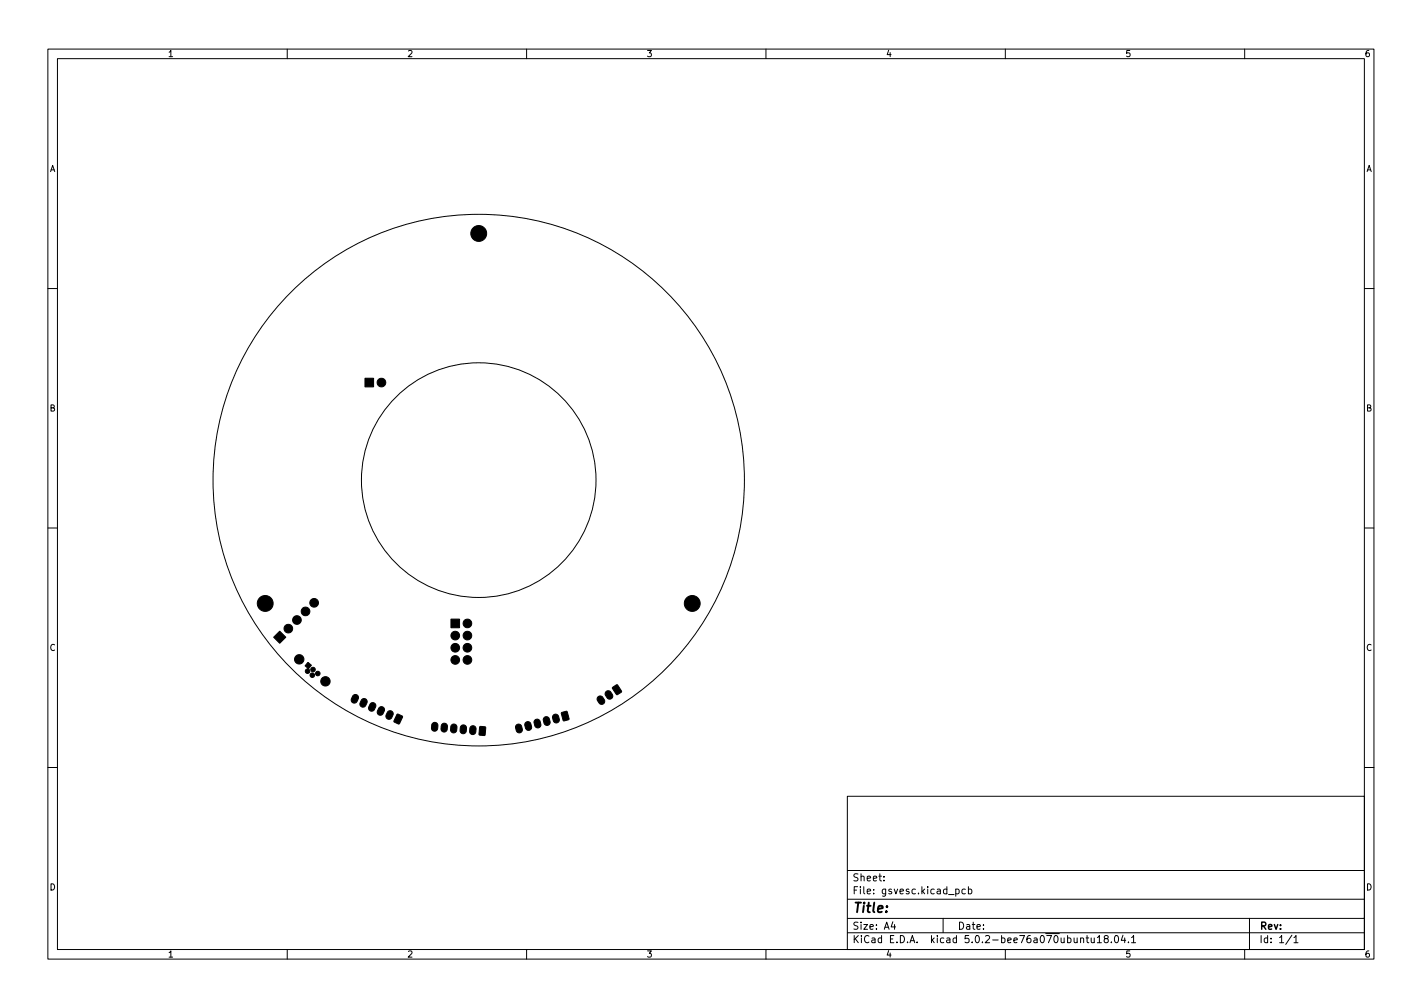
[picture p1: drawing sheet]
<svg xmlns="http://www.w3.org/2000/svg" width="297mm" height="210mm" viewBox="0 0 297 210" stroke-linecap="round" stroke-linejoin="round" font-family="sans-serif">
<defs><g id="words">
<text font-size="2.8" x="178" y="190.6">Title:</text>
<g font-size="2.1">
<text x="178" y="184">Sheet:</text>
<text x="178" y="186.7">File: gsvesc.kicad_pcb</text>
<text x="178" y="196.9">KiCad E.D.A. kicad 5.0.2-bee76a070ubuntu18.04.1</text>
<text x="178" y="194.1">Size: A4</text>
<text x="200" y="194.1">Date:</text>
<text x="263" y="194.1">Rev:</text>
<text x="263" y="196.9">Id: 1/1</text>
</g>
<g font-size="1.8">
<text x="35" y="11.9">1</text>
<text x="85" y="11.9">2</text>
<text x="135" y="11.9">3</text>
<text x="185" y="11.9">4</text>
<text x="235" y="11.9">5</text>
<text x="285" y="11.9">6</text>
<text x="10.3" y="35.9">A</text>
<text x="285.3" y="35.9">A</text>
<text x="10.3" y="85.9">B</text>
<text x="285.3" y="85.9">B</text>
<text x="10.3" y="135.9">C</text>
<text x="285.3" y="135.9">C</text>
<text x="10.3" y="185.9">D</text>
<text x="285.3" y="185.9">D</text>
<text x="35" y="199.9">1</text>
<text x="85" y="199.9">2</text>
<text x="135" y="199.9">3</text>
<text x="185" y="199.9">4</text>
<text x="235" y="199.9">5</text>
<text x="285" y="199.9">6</text>
</g>
</g></defs>
<g fill="none" stroke="#000" stroke-width=".21">
<path d="M10 10.2h277v190.1h-277zM12 12.2h273v186.1h-273zM60 10.2v2M110 10.2v2M160 10.2v2M210 10.2v2M260 10.2v2M10 60.2h2M285 60.2h2M10 110.2h2M285 110.2h2M10 160.2h2"/>
<path d="M177 166.3h108v32h-108zM285 160.2h2M60 198.3v2M110 198.3v2M160 198.3v2M177 194.8h108M177 191.8h108M177 187.8h108M177 181.8h108M184.6 183.8v.1M184.6 183v.1M186.5 192.5l-.4 1h1"/>
<path d="M186.9 193v1M197 191.8v3M199.6 185.7l.5-.1 .3 .3-.2 .7h-.6M201.6 185.7l-.4-.1-.3 .3 .2 .7h.5M202.3 185.7l.4-.1 .3 .3-.1 .7h-.6M202.3 185.1v1.5M210 198.3v2M226.9 195.8h.5M227.1 195.3v1.3l.3 .2M227.9 195.8l.1 1h.4l.2-.1M228.6 195.8v1M229.2 195.8l.4-.5v1.5"/>
<path d="M229.2 196.8h.9M230.9 196l-.3-.3 .1-.2 .2-.2 .5 .1 .1 .2-.1 .2-.6 .2-.2 .3v.2l.3 .3h.5l.1-.3-.1-.4-.2-.1M232.1 196.7v.1M232.9 195.5l.2-.2a.8 .8 0 0 1 .6 .8 .8 .8 0 0 1-.6 .7l-.2-.1-.1-.4zM234.6 195.3l-.4 1h.9M234.9 195.8v1M235.7 196.7v.1M236.4 195.8l.4-.5v1.5M236.4 196.8h.8M260 198.3v2M261 191.8v6.5M269.9 195.3l-1.3 1.9"/>
<path d="M270.3 195.8l.4-.5v1.5M270.3 196.8h.8"/>
<circle cx="100" cy="100.2" r="55.5"/>
<circle cx="100" cy="100.2" r="24.5"/>
</g>
<g fill="#000" stroke="#000" stroke-width=".21">
<path d="M76.2 79h1.8v1.8h-1.8zM57.2 133.1l1.2-1.3 1.3 1.3-1.3 1.2zM64.3 138.3l.8 .6-.6 .8a.52 .52 0 0 1 0 .8 .52 .52 0 0 1-.8-.3 .52 .52 0 0 1 .6-.6l-.6-.6zM94.2 129.3h1.8v1.8h-1.8zM73.8 145.2a.65 .65 0 0 1 .8-.1 .65 .65 0 0 1 .2 .8l-.2 .6a.65 .65 0 0 1-.9 .2 .65 .65 0 0 1-.3-.8zM75.6 146a.65 .65 0 0 1 .8 0 .65 .65 0 0 1 .3 .7l-.3 .6a.65 .65 0 0 1-.9 .3 .65 .65 0 0 1-.3-.8zM77.4 146.9a.65 .65 0 0 1 .8-.1 .65 .65 0 0 1 .3 .8l-.3 .6a.65 .65 0 0 1-.8 .2 .65 .65 0 0 1-.4-.8zM79.2 147.7a.65 .65 0 0 1 .8 0 .65 .65 0 0 1 .3 .7l-.3 .5a.65 .65 0 0 1-.8 .4 .65 .65 0 0 1-.4-.9zM81 148.6a.65 .65 0 0 1 .9-.1 .65 .65 0 0 1 .2 .8l-.3 .5a.65 .65 0 0 1-.8 .3 .65 .65 0 0 1-.3-.8zM82.9 149.1h.3l.9 .5-.8 1.6-1-.6zM90.4 151a.66 .66 0 0 1 .8-.1 .66 .66 0 0 1 .3 .8l-.1 .4a.65 .65 0 0 1-.7 .6 .65 .65 0 0 1-.6-.7l.1-.7zM92.4 151.2a.67 .67 0 0 1 .8-.1 .67 .67 0 0 1 .2 .8v.4a.65 .65 0 0 1-.7 .6 .65 .65 0 0 1-.6-.7l.1-.7z"/>
<path d="M94.4 151.3a.66 .66 0 0 1 .8 0 .66 .66 0 0 1 .2 .7v.5a.65 .65 0 0 1-.7 .5 .65 .65 0 0 1-.6-.7l.1-.7zM96.4 151.5a.66 .66 0 0 1 .8 0 .66 .66 0 0 1 .2 .7v.4a.65 .65 0 0 1-.7 .6 .65 .65 0 0 1-.6-.7l.1-.7zM98.4 151.7a.66 .66 0 0 1 .8-.1 .66 .66 0 0 1 .2 .8v.4a.65 .65 0 0 1-.7 .6 .65 .65 0 0 1-.6-.7l.1-.7zM100.2 151.7l1.2 .1-.2 1.8-1.1-.2zM107.8 151.4l.4-.2 .5 .1 .2 .2 .2 .7a.65 .65 0 0 1-.5 .8 .65 .65 0 0 1-.7-.4l-.2-.7zM109.8 150.9l.5-.2a1.09 1.09 0 0 1 .7 1.3 .65 .65 0 0 1-.6 .5 .65 .65 0 0 1-.6-.4l-.2-.7zM111.7 150.4l.3-.2h.5l.3 .3 .2 .7a.65 .65 0 0 1-.5 .8 .65 .65 0 0 1-.8-.5l-.2-.7zM113.6 149.9l.5-.3 .4 .1 .2 .3 .2 .6a.65 .65 0 0 1-.4 .8 .65 .65 0 0 1-.9-.4l-.1-.7zM115.6 149.3l.4-.2 .4 .1 .2 .3 .2 .7a.65 .65 0 0 1-.4 .7 .65 .65 0 0 1-.8-.4l-.2-.7zM117.3 148.8l1.1-.3 .4 1.7-1.1 .3zM124.9 145.5l.4-.2 .3 .1 .6 .7a.65 .65 0 0 1-.2 .9 .65 .65 0 0 1-.9-.2l-.4-.7zM126.6 144.4l.3-.2 .4 .1 .6 .7a.65 .65 0 0 1-.2 .9 .65 .65 0 0 1-.9-.2l-.4-.7z"/>
<path d="M128 143.5l.9-.5 .9 1.5-1 .6-.9-1.3z"/>
<circle cx="100" cy="48.8" r="1.66"/>
<circle cx="79.7" cy="79.9" r=".9"/>
<circle cx="55.4" cy="126" r="1.66"/>
<circle cx="60.2" cy="131.3" r=".9"/>
<circle cx="62" cy="129.5" r=".9"/>
<circle cx="62.5" cy="137.7" r=".98"/>
<circle cx="63.8" cy="127.7" r=".9"/>
<circle cx="65.4" cy="139.8" r=".47"/>
<circle cx="65.6" cy="125.9" r=".9"/>
<circle cx="95.1" cy="137.8" r=".9"/>
<circle cx="95.1" cy="132.7" r=".9"/>
<circle cx="95.1" cy="135.3" r=".9"/>
<circle cx="97.6" cy="135.3" r=".9"/>
<circle cx="97.6" cy="137.8" r=".9"/>
<circle cx="97.6" cy="132.7" r=".9"/>
<circle cx="97.6" cy="130.2" r=".9"/>
<circle cx="144.6" cy="126" r="1.66"/>
<circle cx="65.2" cy="141" r=".47"/>
<circle cx="66.4" cy="140.6" r=".47"/>
<circle cx="68" cy="142.3" r=".98"/>
</g>
<use href="#words"/>
</svg>
